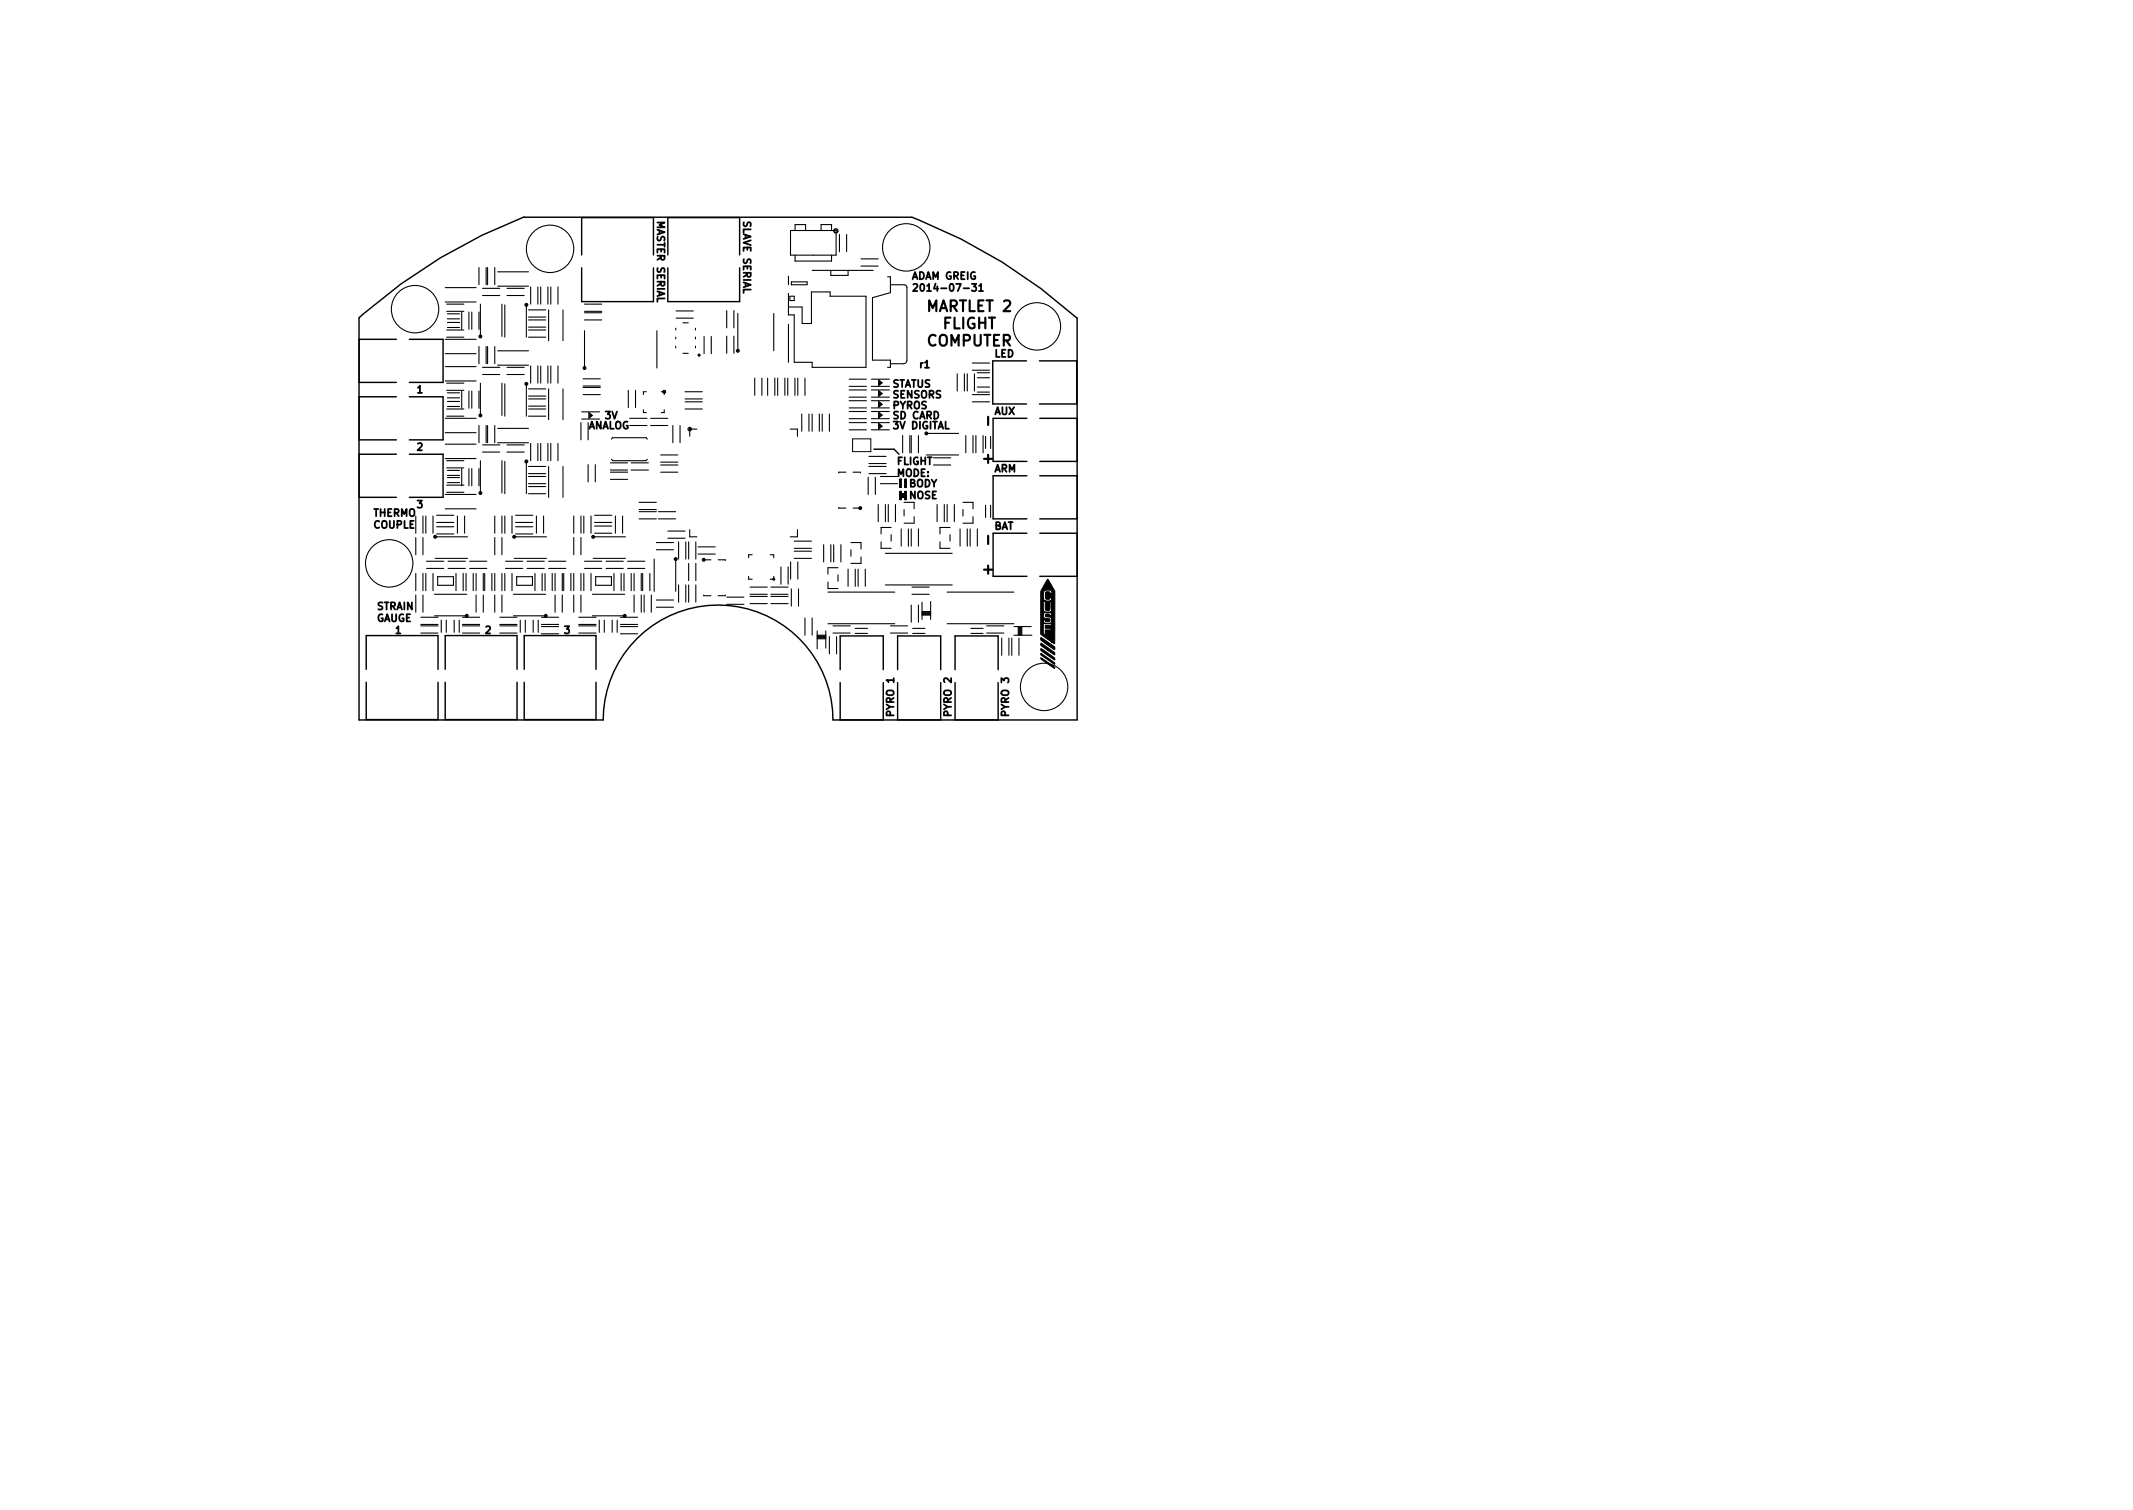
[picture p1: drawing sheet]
<svg xmlns="http://www.w3.org/2000/svg" width="297mm" height="210mm" viewBox="0 0 297 210" stroke-linecap="round" stroke-linejoin="round" font-family="sans-serif">
<defs><g id="words">
<g font-size="2.1">
<text x="129.1" y="43.4">MARTLET 2</text>
<text x="131.2" y="45.8">FLIGHT</text>
<text x="129" y="48.2">COMPUTER</text>
</g>
<g font-size="1.4">
<text x="91.5" y="30.7" transform="rotate(90 91.5 30.7)">MASTER SERIAL</text>
<text x="103.5" y="30.7" transform="rotate(90 103.5 30.7)">SLAVE SERIAL</text>
<text x="127" y="38.9">ADAM GREIG</text>
<text x="127" y="40.6">2014-07-31</text>
<text x="124.3" y="53.9">STATUS</text>
<text x="128" y="51.2">r1</text>
<text x="138.5" y="49.7">LED</text>
<text x="58" y="54.7">1</text>
<text x="82" y="59.7">ANALOG</text>
<text x="84.2" y="58.3">3V</text>
<text x="124.3" y="59.7">3V DIGITAL</text>
<text x="124.3" y="58.3">SD CARD</text>
<text x="124.3" y="56.9">PYROS</text>
<text x="124.3" y="55.4">SENSORS</text>
<text x="138.5" y="57.7">AUX</text>
<text x="58" y="62.7">2</text>
<text x="124.9" y="64.7">FLIGHT</text>
<text x="138.5" y="65.7">ARM</text>
<text x="52" y="71.9">THERMO</text>
<text x="58" y="70.7">3</text>
<text x="124.9" y="66.4">MODE:</text>
<text x="126.6" y="67.8">BODY</text>
<text x="126.6" y="69.5">NOSE</text>
<text x="52" y="73.6">COUPLE</text>
<text x="138.5" y="73.7">BAT</text>
<text x="52.5" y="84.9">STRAIN</text>
<text x="52.5" y="86.6">GAUGE</text>
<text x="55" y="88.2">1</text>
<text x="67.5" y="88.2">2</text>
<text x="78.5" y="88.2">3</text>
<text x="124.5" y="99.8" transform="rotate(-90 124.5 99.8)">PYRO 1</text>
<text x="132.5" y="99.8" transform="rotate(-90 132.5 99.8)">PYRO 2</text>
<text x="140.5" y="99.8" transform="rotate(-90 140.5 99.8)">PYRO 3</text>
</g>
</g></defs>
<g fill="none" stroke="#000" stroke-width=".2">
<path d="M73 30.2a75.1 75.1 0 0 0-23 14v56h34a16 16 0 0 1 16-16 16 16 0 0 1 16 16h34v-56M73 30.2h54a75 75 0 0 1 23 14.1M81 35.5v-5.2h10v5.2M81 37.3v4.7h10v-4.7M93 35.5v-5.2h10v5.2M93 37.3v4.7h10v-4.7M50 55.2h5.2M50 47.2h5.2M50 53.2h5.2M57 47.2h4.7v6h-4.7M57 55.2h4.7v6h-4.7M142.9 50.2h-4.7v6h4.7"/>
<path d="M143 58.2h-4.7v6h4.7M144.8 50.2h5.1v6h-5.1M144.8 58.2h5.2M50 69.2h5.2M50 63.2h5.2M50 61.2h5.2M57 63.2h4.7v6h-4.7M121.7 62.5h2.8l.7 .7M125.3 66.7v1.1h.2v-1.1M125.3 68.4h.2v1.1h-.2zM125.4 66.7v1.1M125.4 68.4v1"/>
<path d="M125.5 68.7h.5M125.5 69.2h.5M125.5 69h.5M125.5 68.8h.5M125.6 68.9h.4M125.6 69.1h.3M126 66.7v1.1h.2v-1.1M126 68.4h.2v1.1h-.2zM126.1 66.7v1.1M126.1 68.4v1.1M143 66.2h-4.7v6h4.7M143 74.2h-4.7v6h4.7"/>
<path d="M144.8 72.2h5.2M144.8 66.2h5.2M144.8 74.2h5.2M144.8 64.2h5.2M51 95v5.2h10v-5.2M51 93.2v-4.7h10v4.7M62 95v5.2h10v-5.2M62 93.2v-4.7h10v4.7M73 95v5.2h10v-5.2M73 93.2v-4.7h10v4.7M117 93.2v-4.7h6v4.7M117 95v5.2"/>
<path d="M123 95v5.2M125 93.2v-4.7h6v4.7M125 95v5.2M131 95v5.2M133 93.2v-4.7h6v4.7M133 95v5.2M139 95v5.2M144.8 80.2h5.2"/>
<circle cx="116.4" cy="32.1" r=".28"/>
</g>
<path d="M135.3 39.5h.7l-.4 .4 .3 .1v.4l-.1 .1-.5-.1M136.3 39.8l.3-.3v1M134.2 40.1h.8M136.3 40.5h.6M124.5 94.4v.6" fill="none" stroke="#000" stroke-width=".25"/>
<path d="M137.6 58v1.2M137 63.9h1.2M137 79.3h1.2M137.6 63.3v1.2M137.6 74.6v1.1M137.6 78.7v1.2" fill="none" stroke="#000" stroke-width=".3"/>
<g fill="none" stroke="#000" stroke-width=".15">
<path d="M66.7 37.2v2.4M67.7 37.2v2.4M67.9 37.2v2.4M68.9 37.2v2.4M69.3 37.8h4.3M69.3 39.8h4.3M73.9 39.9v2.4M74.9 39.9v2.4M75.3 39.9v2.4M76.3 39.9v2.4M76.7 39.9v2.4M77.7 39.9v2.4"/>
<path d="M109.8 38.4v1.2M110.1 32.1h6.3v3.4h-6.3zM110.2 39.2h2.2v.4h-2.2zM110.7 32.1v-.8h1.5v.8M110.7 35.5v.9h5.1v-.9M113.1 37.6h8.5M114.3 32.1v-.8h1.5v.8M115.7 37.6v.7h2.4v-.7M116.9 32.6v2.4M117.9 32.6v2.4M119.9 37h2.4M119.9 36h2.4"/>
<path d="M123.6 38.5h.4v2.2l-2.5 .7v8.7h2.5v1h-.4M124 39.6l2 .1 .2 .1 .1 .2v10.1a.5 .5 0 0 1-.5 .5h-1.8M62 42h4.3M62 40h4.3M62 49.2h4.3M62 47.2h4.3M62 53h4.3M62 51h4.3M62 58.2h4.3M62.2 56.9h2.4M62.2 42.3h2.4M62.2 43.3h2.4"/>
<path d="M62.2 45.9h2.4M62.2 46.9h2.4M62.2 53.3h2.4M62.2 54.3h2.4M62.2 57.9h2.4M62.3 54.7h1.7M62.3 44.4h1.7M62.3 43.7h1.7M62.3 45.6h1.7M62.3 44.9h1.7M62.3 55.4h1.7M62.3 56.6h1.7"/>
<path d="M62.3 55.9h1.7M64.3 43.4v2.4M64.3 54.4v2.4M65.3 43.4v2.4M65.3 54.4v2.4M65.7 43.4v2.4M65.7 54.4v2.4M66.7 43.4v2.4M66.7 48.2v2.4M66.7 54.4v2.4M66.7 59.2v2.4M66.9 42.3v4.5"/>
<path d="M66.9 53.3v4.5M67.2 40.1h2.4M67.2 41.1h2.4M67.2 51.1h2.4M67.2 52.1h2.4M67.7 48.2v2.4M67.7 59.2v2.4M67.9 48.2v2.4M67.9 59.2v2.4M68.9 48.2v2.4M68.9 59.2v2.4M69.3 48.8h4.3"/>
<path d="M69.3 50.8h4.3M69.3 59.6h4.3M69.9 42.3v4.5M69.9 53.3v4.5M70.3 42.4v4.5M70.3 53.4v4.5M70.6 40.1h2.4M70.6 41.1h2.4M70.6 51.1h2.4M70.6 52.1h2.4M73.3 42.4v4.5M73.3 53.4v4.5"/>
<path d="M73.6 56.9h2.4M73.6 55.5h2.4M73.6 43.1h2.4M73.6 44.1h2.4M73.6 45.5h2.4M73.6 44.5h2.4M73.6 45.9h2.4M73.6 46.9h2.4M73.6 54.1h2.4M73.6 55.1h2.4M73.6 56.5h2.4M73.6 57.9h2.4"/>
<path d="M73.9 50.9v2.4M74.9 50.9v2.4M75.3 50.9v2.4M76.3 50.9v2.4M76.4 43.1v4.3M76.4 54.1v4.3M76.7 50.9v2.4M77.7 50.9v2.4M78.4 43.1v4.3M78.4 54.1v4.3M80.9 58.8v2.4M81 58.3h2.5"/>
<path d="M81 57.3h2.5M81.2 54.9h2.4M81.2 52.7h2.4M81.2 53.7h2.4M81.2 53.9h2.4M81.4 46v5.2M81.4 42.3h2.4M81.4 43.3h2.4M81.4 44.5h2.4M81.4 43.5h2.4M81.9 58.8v2.4M82 57.4l.5 .4-.5 .4z"/>
<path d="M82.1 57.9h.2M82.1 58h.1M82.1 57.6h.1M82.1 57.7h.2M82.1 57.8h.3M87.5 54.3v2.4M87.7 58.2h2.4M87.7 59.2h2.4M88.5 54.3v2.4M89.6 57v.4h.4M90 54.5h-.4v.4M90.6 58.2h2.4"/>
<path d="M90.6 59.2h2.4M91.5 46v5.2M92.1 54.5h.4v.4M92.5 57v.4h-.4M93.7 59.2v2.4M94.1 45.7v.2M94.1 46.9v.3M94.1 48.2v.2M94.1 43.3h2.4M94.1 44.3h2.4M94.7 59.2v2.4M95.1 49.2h.7"/>
<path d="M95.1 44.9h.7M95.4 55.9h2.4M95.4 56.9h2.4M95.4 54.5h2.4M95.4 55.5h2.4M96.8 45.7v.2M96.8 46.9v.3M96.8 48.2v.2M97.1 59.7h-1v1M98.1 46.8v2.4M99.1 46.8v2.4M101.2 43.2v2.4"/>
<path d="M101.2 46.8v2.4M102.2 43.2v2.4M102.2 46.8v2.4M102.8 43.6v5.2M105.1 52.6v2.4M106.1 52.6v2.4M106.9 52.6v2.4M107.8 43.6v5.2M107.9 52.6v2.4M108.3 52.6v2.4M109.3 52.6v2.4M109.7 52.6v2.4"/>
<path d="M109.8 40.8v3h.8v6.6h2.5v.7h7.5v-9.9h-5v-.6h-2.6v4.4h-1.3v-2.3h-1.9M109.8 45.1v5.3M110 41.2h.6v.6h-.6zM110.1 59.7h1v1M110.7 52.6v2.4M111.1 52.6v2.4M111.7 57.6v2.4M112.1 52.6v2.4M112.7 57.6v2.4M113.1 57.6v2.4M114.1 57.6v2.4M114.5 57.6v2.4"/>
<path d="M115.5 57.6v2.4M118.2 59.8h2.4M118.2 58.8h2.4M118.2 58.3h2.4M118.2 57.3h2.4M118.2 56.8h2.4M118.2 55.8h2.4M118.2 55.3h2.4M118.2 54.3h2.4M118.2 53.8h2.4M118.2 52.8h2.4M121.4 59.8h2.4"/>
<path d="M121.4 58.8h2.4M121.4 58.3h2.4M121.4 57.3h2.4M121.4 56.8h2.4M121.4 55.8h2.4M121.4 55.3h2.4M121.4 54.3h2.4M121.4 53.8h2.4M121.4 52.8h2.4M122.4 58.9l.4 .4-.4 .4zM122.4 52.9l.4 .4-.4 .4zM122.4 54.4l.4 .4-.4 .4z"/>
<path d="M122.4 55.9l.4 .4-.4 .4zM122.4 57.4l.4 .4-.4 .4zM122.5 59.5h.1M122.5 59.4h.1M122.5 59.1h.1M122.5 59.2h.1M122.5 59.3h.3M122.5 58h.1M122.5 57.9h.1M122.5 57.6h.1M122.5 57.7h.1M122.5 57.8h.3"/>
<path d="M122.5 56.5h.1M122.5 56.4h.1M122.5 56.1h.1M122.5 56.2h.1M122.5 56.3h.3M122.5 55h.1M122.5 54.9h.1M122.5 54.6h.1M122.5 54.7h.1M122.5 54.8h.3M122.5 53.5h.1M122.5 53.4h.1"/>
<path d="M122.5 53.1h.1M122.5 53.2h.1M122.5 53.3h.3M133.3 52v2.4M134.3 52v2.4M134.7 52v2.4M135.4 55.9h2.4M135.4 54.9h2.4M135.4 51.5h2.4M135.4 50.5h2.4M135.7 52v2.4M136.1 54.6h1.7"/>
<path d="M136.1 52.6h1.7M136.1 51.9h1.7M136.1 53.9h1.7M57.9 71.8v2.4M57.9 74.8v2.4M57.9 79.8v2.4M58.9 71.8v2.4M58.9 74.8v2.4M58.9 79.8v2.4M59.3 71.8v2.4M59.3 79.8v2.4M59.4 78.1h2.4"/>
<path d="M59.4 79.1h2.4M60.3 71.8v2.4M60.3 79.8v2.4M60.6 74.7h4.5M60.6 77.7h4.5M60.8 72.7h2.4M60.8 71.7h2.4M60.8 73.3h2.4M60.8 74.3h2.4M62 60.2h4.3M62 63.8h4.3M62 61.8h4.3"/>
<path d="M62 70.8h4.3M62 68.8h4.3M62.2 64.1h2.4M62.2 65.1h2.4M62.2 67.5h2.4M62.2 68.5h2.4M62.3 66.2h1.7M62.3 65.5h1.7M62.3 67.2h1.7M62.3 66.5h1.7M62.4 78.1h2.4M62.4 79.1h2.4"/>
<path d="M63.5 79.8v2.4M63.7 71.8v2.4M64.3 65.2v2.4M64.5 79.8v2.4M64.7 71.8v2.4M64.9 79.8v2.4M65.3 65.2v2.4M65.4 78.1h2.4M65.4 79.1h2.4M65.7 65.2v2.4M65.9 79.8v2.4M66.3 79.8v2.4"/>
<path d="M66.7 65.2v2.4M66.9 64.1v4.5M67.2 61.9h2.4M67.2 62.9h2.4M67.3 79.8v2.4M67.5 79.8v2.4M68.5 79.8v2.4M68.9 71.8v2.4M68.9 74.8v2.4M68.9 79.8v2.4M69.3 61.6h4.3M69.9 64.1v4.5"/>
<path d="M69.9 71.8v2.4M69.9 74.8v2.4M69.9 79.8v2.4M70.3 64.2v4.5M70.3 71.8v2.4M70.3 79.8v2.4M70.4 78.1h2.4M70.4 79.1h2.4M70.6 61.9h2.4M70.6 62.9h2.4M71.3 71.8v2.4M71.3 79.8v2.4"/>
<path d="M71.6 74.7h4.5M71.6 77.7h4.5M71.8 72.7h2.4M71.8 71.7h2.4M71.8 73.3h2.4M71.8 74.3h2.4M73.3 64.2v4.5M73.4 78.1h2.4M73.4 79.1h2.4M73.6 64.9h2.4M73.6 65.9h2.4M73.6 67.3h2.4"/>
<path d="M73.6 66.3h2.4M73.6 68.7h2.4M73.6 67.7h2.4M73.9 61.7v2.4M74.5 79.8v2.4M74.7 71.8v2.4M74.9 61.7v2.4M75.3 61.7v2.4M75.5 79.8v2.4M75.7 71.8v2.4M75.9 79.8v2.4M76.3 61.7v2.4"/>
<path d="M76.4 64.9v4.3M76.4 78.1h2.4M76.4 79.1h2.4M76.7 61.7v2.4M76.9 79.8v2.4M77.3 79.8v2.4M77.7 61.7v2.4M78.3 79.8v2.4M78.4 64.9v4.3M78.5 79.8v2.4M79.5 79.8v2.4M79.9 71.8v2.4"/>
<path d="M79.9 74.8v2.4M79.9 79.8v2.4M80.9 71.8v2.4M80.9 74.8v2.4M80.9 79.8v2.4M81.3 71.8v2.4M81.3 79.8v2.4M81.4 78.1h2.4M81.4 79.1h2.4M81.9 64.7v2.4M82.3 71.8v2.4M82.3 79.8v2.4"/>
<path d="M82.6 74.7h4.5M82.6 77.7h4.5M82.8 73.2h2.4M82.8 74.2h2.4M82.8 72.7h2.4M82.8 71.7h2.4M82.9 64.7v2.4M84.4 78.1h2.4M84.4 79.1h2.4M85 65.7h2.4M85 66.7h2.4M85 65.4h2.4"/>
<path d="M85 64.4h2.4M85.1 63.9l.3 .2h4.6l.1-.2M85.1 61.1l.2-.2h4.7l.1 .2M85.5 79.8v2.4M85.7 71.8v2.4M86.5 79.8v2.4M86.7 71.8v2.4M86.9 79.8v2.4M87.4 78.1h2.4M87.4 79.1h2.4M87.9 79.8v2.4M87.9 65.4h2.4"/>
<path d="M87.9 64.4h2.4M88.3 79.8v2.4M89 71.2h2.4M89 72.2h2.4M89 69.9h2.4M89 70.9h2.4M89.3 79.8v2.4M89.5 79.8v2.4M90.5 79.8v2.4M91.1 77.8v4.5M91.4 75.5h2.4M91.4 76.5h2.4"/>
<path d="M91.7 71.2h2.4M91.7 72.2h2.4M92 63.3h2.4M92 65.7h2.4M92 64.3h2.4M92 64.7h2.4M93 74.9h2.4M93 73.9h2.4M94.1 77.8v4.5M94.5 75.4v2.4M95.5 75.4v2.4M95.9 75.4v2.4"/>
<path d="M95.9 78.4v2.4M96.1 73.7v1h1M96.9 75.4v2.4M96.9 78.4v2.4M97.2 76.1h2.4M97.2 77.1h2.4M99 77.9h-1v.1M100 77.9h1v.1M104.8 77.2h-.6v.4M107.2 77.2h.6v.4M108.8 78.9v2.4M109.8 78.9v2.4"/>
<path d="M110.1 78.2v2.4M110.6 77.7h2.4M110.6 76.7h2.4M110.6 76.3h2.4M110.6 75.3h2.4M111.1 73.7v1h-1M111.1 78.2v2.4M114.7 75.8v2.4M115.7 75.8v2.4M116.1 75.8v2.4M116.7 79h-1.4v.9M116.8 70.6v.1h1"/>
<path d="M117.1 75.8v2.4M117.8 65.7h-1v.1M118.1 79.2v2.4M118.5 76.5v.9M118.5 75.5h1.4v.9M118.8 65.7h1v.1M119.1 79.2v2.4M119.5 79.2v2.4M119.8 70.6v.1h-1M119.9 77.5v.9h-1.4M120.5 79.2v2.4M120.9 66.4v2.4"/>
<path d="M121 63.5h2.4M121 64.5h2.4M121 64.9h2.4M121 65.9h2.4M121.9 66.4v2.4M122.3 70.2v2.4M122.6 67.3h2.4M122.6 66.3h2.4M122.7 75.4v.9h1.4M123.3 70.2v2.4M123.3 77h9.3M123.7 70.2v2.4"/>
<path d="M124.1 74.4v.9M124.1 73.4h-1.4v.9M124.7 70.2v2.4M125.5 73.6v2.4M125.7 60.6v2.4M125.9 69.9h1.4v.9M125.9 70.9v.9M126.5 73.6v2.4M126.7 60.6v2.4M126.9 60.6v2.4M126.9 73.6v2.4M127.3 71.9v.9h-1.4"/>
<path d="M127.9 60.6v2.4M127.9 73.6v2.4M129 63.3h4.5M129 60.3h4.5M130 64.7h2.4M130 63.7h2.4M130.5 70.2v2.4M130.9 75.4v.9h1.4M131.5 70.2v2.4M131.9 70.2v2.4M132.3 73.4h-1.4v.9M132.3 74.4v.9"/>
<path d="M132.9 70.2v2.4M133.7 73.6v2.4M134.1 69.9h1.4v.9M134.1 70.9v.9M134.5 60.6v2.4M134.7 73.6v2.4M135.1 73.6v2.4M135.5 60.6v2.4M135.5 71.9v.9h-1.4M135.9 60.6v2.4M136.1 73.6v2.4M136.9 60.6v2.4"/>
<path d="M137.2 60.7v1.7M137.2 70.3v1.7M137.9 60.7v1.7M137.9 70.3v1.7M57.9 82.8v2.4M58.6 87.1h2.4M58.6 88.1h2.4M58.6 86.9h2.4M58.6 85.9h2.4M58.9 82.8v2.4M60.5 82.7h4.5M60.5 85.7h4.5"/>
<path d="M61 80.3h2.1v1.2h-2.1zM61.4 86.3v1.7M62.1 86.3v1.7M63.3 86.3v1.7M64 86.3v1.7M64.4 87.1h2.4M64.4 88.1h2.4M64.4 86.9h2.4M64.4 85.9h2.4M66.3 82.8v2.4M67.3 82.8v2.4M68.9 82.8v2.4"/>
<path d="M69.6 87.1h2.4M69.6 88.1h2.4M69.6 86.9h2.4M69.6 85.9h2.4M69.9 82.8v2.4M71.5 82.7h4.5M71.5 85.7h4.5M72 80.3h2.1v1.2h-2.1zM72.4 86.3v1.7M73.1 86.3v1.7M74.3 86.3v1.7M75 86.3v1.7"/>
<path d="M75.4 87.2h2.4M75.4 88.2h2.4M75.4 86.9h2.4M75.4 85.9h2.4M77.3 82.8v2.4M78.3 82.8v2.4M79.9 82.8v2.4M80.6 87.1h2.4M80.6 88.1h2.4M80.6 86.9h2.4M80.6 85.9h2.4M80.9 82.8v2.4"/>
<path d="M82.5 82.7h4.5M82.5 85.7h4.5M83 80.3h2.1v1.2h-2.1zM83.4 86.3v1.7M84.1 86.3v1.7M85.3 86.3v1.7M86 86.3v1.7M86.4 87.2h2.4M86.4 88.2h2.4M86.4 86.9h2.4M86.4 85.9h2.4M88.3 82.8v2.4"/>
<path d="M89.3 82.8v2.4M89.7 82.8v2.4M90.7 82.8v2.4M91.4 83.5h2.4M91.4 84.5h2.4M94.5 81.4v2.4M95.5 81.4v2.4M95.9 81.4v2.4M96.9 81.4v2.4M98 82.8v.1h1M101 82.8v.1h-1M101.2 83.1h2.4"/>
<path d="M101.2 84.1h2.4M104.2 80.2v.4h.6M104.4 82.7h2.4M104.4 81.7h2.4M104.4 83h2.4M104.4 84h2.4M107.4 82.7h2.4M107.4 81.7h2.4M107.4 83h2.4M107.4 84h2.4M107.8 80.2v.4h-.6M110.2 82v2.4"/>
<path d="M111.2 82v2.4M112.1 86v2.4M113.1 86v2.4M113.8 88.9h1.2M113.8 88.8h1.2M113.8 88.7h1.2M113.8 88.6h1.2M113.8 88.5h1.2M113.8 88.4h1.2M113.8 87.8v2.5M115 87.8v2.4M115.3 82.4h9.3"/>
<path d="M115.3 86.8h9.3M115.3 81v.9h1.4M115.5 88.6v2.4M116 87.1h2.4M116 88.1h2.4M116.5 88.6v2.4M116.7 80v.9M119.1 88.2h1.7M119.1 87.5h1.7M123.3 81.4h9.3M124 87.1h2.4M124 88.1h2.4"/>
<path d="M126.9 84.2v2.4M127 82.7h2.4M127 81.7h2.4M127.1 88.2h1.7M127.1 87.5h1.7M127.9 84.2v2.4M128.4 85.1h1.2M128.4 85.2h1.2M128.4 85.3h1.2M128.4 85.4h1.2M128.4 85.5h1.2M128.4 85.6h1.2"/>
<path d="M128.4 83.8v2.4M129.6 83.7v2.5M131.9 82.4h9.3M131.9 86.8h9.3M135.2 88.2h1.7M135.2 87.5h1.7M137.4 87.1h2.4M137.4 88.1h2.4M139.5 88.8v2.4M140.5 88.8v2.4M140.9 88.8v2.4M141.2 88.4h2.5"/>
<path d="M141.2 87.2h2.4M141.8 87.2v1.2M141.9 87.2v1.2M141.9 88.8v2.4M142 87.2v1.2M142.1 87.2v1.2M142.2 87.2v1.2M142.3 87.2v1.2"/>
<circle cx="76.6" cy="34.6" r="3.3"/>
<circle cx="126.2" cy="34.4" r="3.3"/>
<circle cx="57.8" cy="43" r="3.3"/>
<circle cx="66.9" cy="46.8" r=".2"/>
<circle cx="66.9" cy="57.8" r=".2"/>
<circle cx="66.9" cy="57.8" r=".1"/>
<circle cx="66.9" cy="46.8" r=".1"/>
<circle cx="73.3" cy="53.4" r=".2"/>
<circle cx="73.3" cy="42.4" r=".2"/>
<circle cx="73.3" cy="42.4" r=".1"/>
<circle cx="73.3" cy="53.4" r=".1"/>
<circle cx="81.4" cy="51.2" r=".2"/>
<circle cx="81.4" cy="51.2" r=".1"/>
<circle cx="92.5" cy="54.5" r=".14"/>
<circle cx="92.5" cy="54.5" r=".2"/>
<circle cx="96" cy="59.7" r=".11"/>
<circle cx="96" cy="59.7" r=".25"/>
<circle cx="97.3" cy="49.4" r=".15"/>
<circle cx="97.4" cy="49.4" r=".05"/>
<circle cx="102.7" cy="48.8" r=".2"/>
<circle cx="102.8" cy="48.8" r=".1"/>
<circle cx="144.4" cy="45.4" r="3.3"/>
<circle cx="54.2" cy="78.4" r="3.3"/>
<circle cx="60.6" cy="74.7" r=".2"/>
<circle cx="60.6" cy="74.7" r=".1"/>
<circle cx="66.9" cy="68.6" r=".2"/>
<circle cx="66.9" cy="68.6" r=".1"/>
<circle cx="71.6" cy="74.7" r=".2"/>
<circle cx="71.6" cy="74.7" r=".1"/>
<circle cx="73.3" cy="64.2" r=".2"/>
<circle cx="73.3" cy="64.2" r=".1"/>
<circle cx="82.6" cy="74.7" r=".2"/>
<circle cx="82.6" cy="74.7" r=".1"/>
<circle cx="94.1" cy="77.8" r=".2"/>
<circle cx="94.1" cy="77.8" r=".1"/>
<circle cx="98" cy="77.9" r=".2"/>
<circle cx="98" cy="77.9" r=".1"/>
<circle cx="119.8" cy="70.7" r=".2"/>
<circle cx="119.8" cy="70.7" r=".1"/>
<circle cx="129" cy="60.3" r=".1"/>
<circle cx="129" cy="60.3" r=".2"/>
<circle cx="65" cy="85.7" r=".2"/>
<circle cx="65" cy="85.7" r=".1"/>
<circle cx="76" cy="85.7" r=".2"/>
<circle cx="76" cy="85.7" r=".1"/>
<circle cx="87" cy="85.7" r=".2"/>
<circle cx="87" cy="85.7" r=".1"/>
<circle cx="107.7" cy="80.6" r=".14"/>
<circle cx="145.4" cy="95.6" r="3.3"/>
</g>
<path d="M118.7 61.1h2.6v1.8h-2.6z" fill="none" stroke="#000" stroke-width=".14"/>
<path d="M144.9 89.6l1.9 1.2 .1 .4-1.9-1.3zM144.9 88.8l1.9 1.3 .1 .4-1.9-1.3zM144.9 90.3l1.9 1.3 .1 .3-1.9-1.3zM145.9 80.7l1 1.6-.1 7.3-.3-.2v-6.3h-.3a.36 .36 0 0 1-.4 .3 .36 .36 0 0 1-.2-.5 .35 .35 0 0 1 .2-.5 .35 .35 0 0 1 .4 .3h.3a.41 .41 0 0 0-.5-.5 .56 .56 0 0 0-.6 .1 .56 .56 0 0 0-.1 .6 .55 .55 0 0 0 .3 .8h.3a.48 .48 0 0 0 .6-.6v6.3v-5.7h-.3v.7a.38 .38 0 0 1-.1 .6 .38 .38 0 0 1-.5-.2v-1.1h-.3v1.2a.4 .4 0 0 0 .6 .3 .54 .54 0 0 0 .5-.1 .54 .54 0 0 0 .1-.6v-.8v5.7v-3.1a.43 .43 0 0 0-.6-.4 .22 .22 0 0 1-.3-.1 .22 .22 0 0 1 .1-.3 .39 .39 0 0 1 .6 .2h.2a.5 .5 0 0 0-.8-.4 .45 .45 0 0 0-.4 .5 .45 .45 0 0 0 .6 .3 .24 .24 0 0 1 .3 .3 .24 .24 0 0 1-.3 .2l-.3-.1v-.2h-.3a.46 .46 0 0 0 .6 .5 .43 .43 0 0 0 .6-.5v.5h-1.2v1.5h.3v-.6h.8v-.2h-.8v-.4h.9v2.3l-1.6-1.1v-5.9zM144.9 91.6l1.9 1.3 .1 .2-1.9-1.3zM144.9 91l.4 .2a4.7 4.7 0 0 1 1.6 1.2l-.1 .1-1.8-1.3z" fill="#000" stroke="#000" stroke-width=".14"/>
<use href="#words"/>
</svg>
